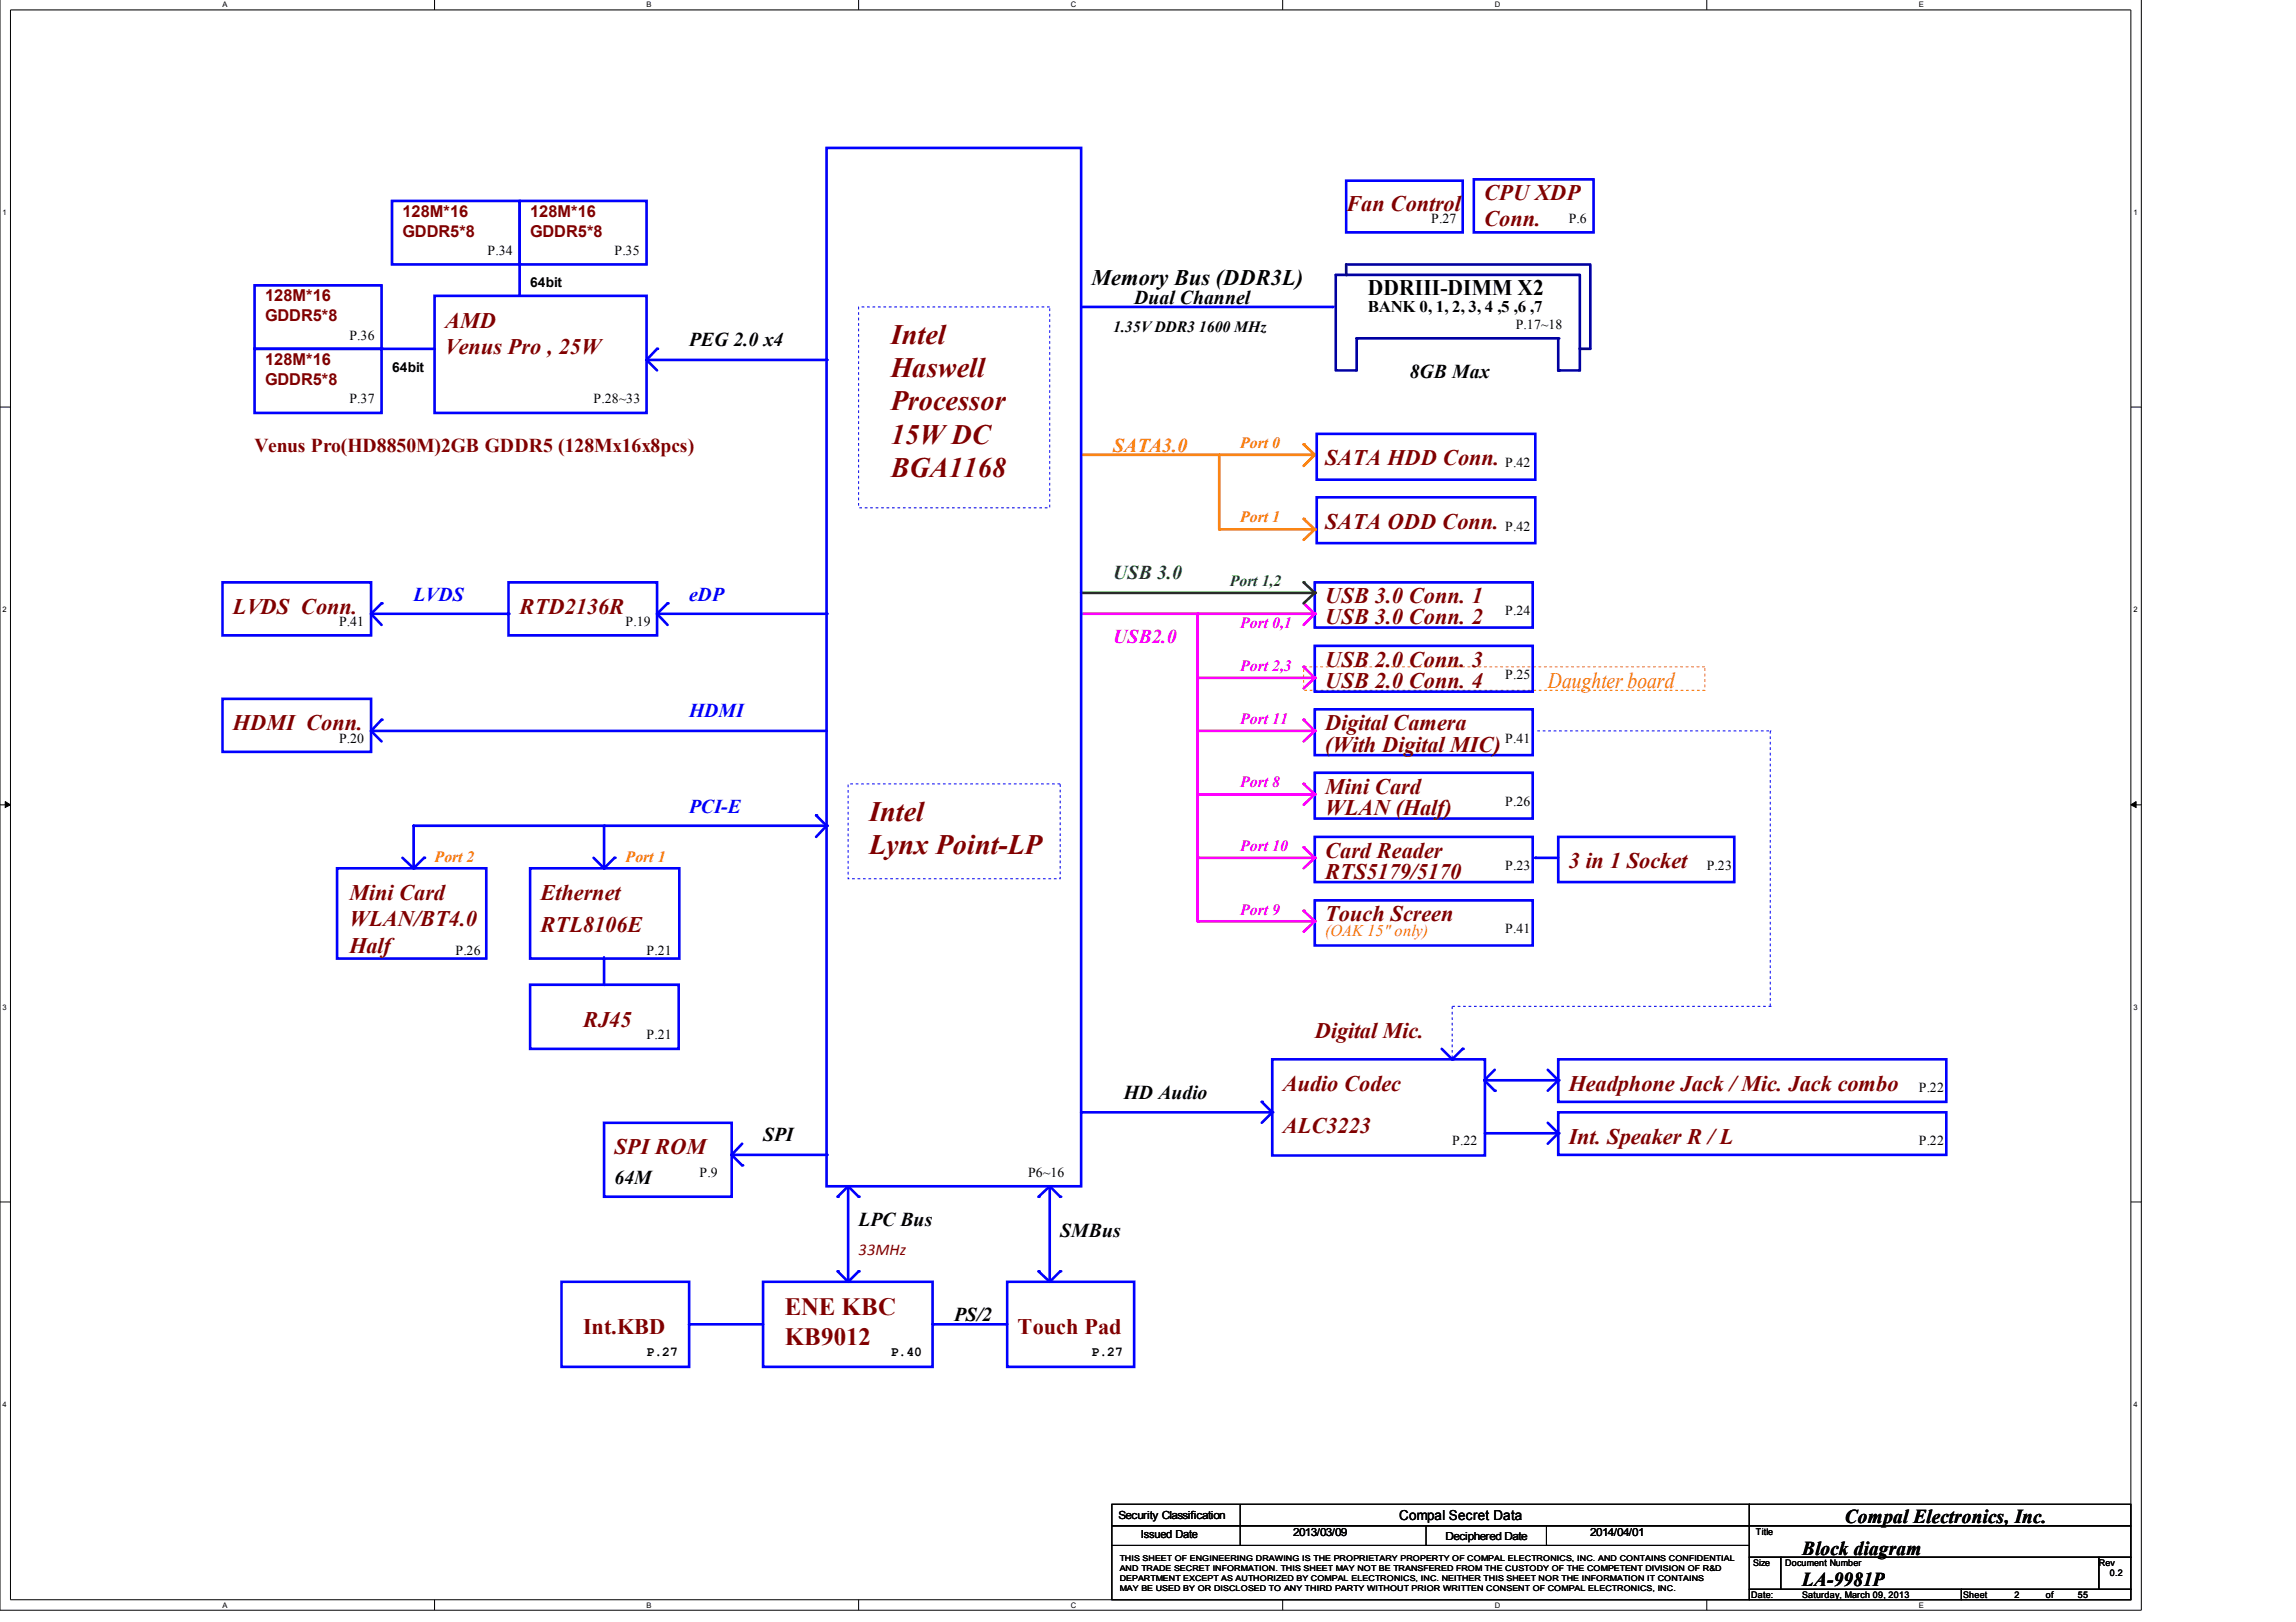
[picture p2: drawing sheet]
<svg xmlns="http://www.w3.org/2000/svg" width="297mm" height="210mm" viewBox="0 0 297 210" stroke-linecap="round" stroke-linejoin="round" font-family="sans-serif">
<defs><g id="words">
<g font-size="3.6" fill="#800000">
<text x="115.2" y="44.5">Intel</text>
<text x="115.2" y="48.8">Haswell</text>
<text x="115.2" y="53.1">Processor</text>
<text x="115.2" y="57.4">15W DC</text>
<text x="115.2" y="61.7">BGA1168</text>
<text x="112.4" y="106.2">Intel</text>
<text x="112.4" y="110.5">Lynx Point-LP</text>
</g>
<g font-size="3.2" fill="#800000">
<text x="101.5" y="170.2">ENE KBC</text>
<text x="101.5" y="174">KB9012</text>
</g>
<g font-size="2.9" fill="#800000">
<text x="174.2" y="27.3">Fan Control</text>
<text x="192" y="25.9">CPU XDP</text>
<text x="192" y="29.3">Conn.</text>
<text x="57.6" y="42.4">AMD</text>
<text x="57.6" y="45.8">Venus Pro , 25W</text>
<text x="171.4" y="60.2">SATA HDD Conn.</text>
<text x="171.4" y="68.4">SATA ODD Conn.</text>
<text x="30.1" y="79.4">LVDS Conn.</text>
<text x="67.2" y="79.4">RTD2136R</text>
<text x="171.4" y="80.8">USB 3.0 Conn. 2</text>
<text x="171.4" y="78.1">USB 3.0 Conn. 1</text>
<text x="171.4" y="86.3">USB 2.0 Conn. 3</text>
<text x="171.4" y="89">USB 2.0 Conn. 4</text>
<text x="30.1" y="94.5">HDMI Conn.</text>
<text x="171.4" y="94.5">Digital Camera</text>
<text x="171.4" y="97.3">(With Digital MIC)</text>
<text x="171.4" y="102.7">Mini Card</text>
<text x="171.4" y="105.5">WLAN (Half)</text>
<text x="171.4" y="111">Card Reader</text>
<text x="171.4" y="113.7">RTS5179/5170</text>
<text x="202.9" y="112.4">3 in 1 Socket</text>
<text x="45.2" y="116.4">Mini Card</text>
<text x="45.2" y="119.8">WLAN/BT4.0</text>
<text x="69.9" y="116.4">Ethernet</text>
<text x="171.4" y="119.2">Touch Screen</text>
<text x="45.2" y="123.3">Half</text>
<text x="69.9" y="120.6">RTL8106E</text>
<text x="75.4" y="132.9">RJ45</text>
<text x="170.1" y="134.3">Digital Mic.</text>
<text x="165.9" y="141.2">Audio Codec</text>
<text x="202.9" y="141.2">Headphone Jack / Mic. Jack combo</text>
<text x="79.5" y="149.4">SPI ROM</text>
<text x="165.9" y="146.7">ALC3223</text>
<text x="202.9" y="148">Int. Speaker R / L</text>
<text x="75.4" y="172.6">Int.KBD</text>
<text x="131.7" y="172.6">Touch Pad</text>
</g>
<g font-size="2.9">
<text x="141.2" y="36.9">Memory Bus (DDR3L)</text>
<text x="177" y="38.2">DDRIII-DIMM X2</text>
</g>
<text font-size="2.9" fill="#ff8000" x="200.2" y="89">Daughter board</text>
<g font-size="2.5">
<text x="146.7" y="39.3">Dual Channel</text>
<text x="89.2" y="44.8">PEG 2.0 x4</text>
<text x="182.4" y="49">8GB Max</text>
<text x="145.4" y="142.2">HD Audio</text>
<text x="98.7" y="147.7">SPI</text>
<text x="79.5" y="153.2">64M</text>
<text x="111.1" y="158.7">LPC Bus</text>
<text x="137.2" y="160">SMBus</text>
<text x="123.4" y="171">PS/2</text>
<text x="238.7" y="197">Compal Electronics, Inc.</text>
<text x="233.2" y="201.2">Block diagram</text>
<text x="233.2" y="205.2">LA-9981P</text>
</g>
<text font-size="2.5" fill="#800000" x="32.9" y="58.5">Venus Pro(HD8850M)2GB GDDR5 (128Mx16x8pcs)</text>
<text font-size="2.5" fill="#ff8000" x="144" y="58.5">SATA3.0</text>
<g font-size="2.5" fill="#00f">
<text x="53.5" y="77.7">LVDS</text>
<text x="89.2" y="77.7">eDP</text>
<text x="89.2" y="92.8">HDMI</text>
<text x="89.2" y="105.2">PCI-E</text>
</g>
<text font-size="2.5" fill="#008000" x="144" y="74.9">USB 3.0</text>
<text font-size="2.5" fill="#f0f" x="144" y="83.2">USB2.0</text>
<g font-size="2.1" fill="#800000">
<text x="52.1" y="28">128M*16</text>
<text x="68.6" y="28">128M*16</text>
<text x="52.1" y="30.7">GDDR5*8</text>
<text x="68.6" y="30.7">GDDR5*8</text>
<text x="34.3" y="39">128M*16</text>
<text x="34.3" y="41.6">GDDR5*8</text>
<text x="34.3" y="47.2">128M*16</text>
<text x="34.3" y="49.8">GDDR5*8</text>
<text x="111.1" y="162.4">33MHz</text>
</g>
<text font-size="2.1" x="177" y="40.3">BANK 0, 1, 2, 3, 4 ,5 ,6 ,7</text>
<text font-size="2.1" fill="#ff8000" x="171.4" y="121.2">(OAK 15&quot; only)</text>
<text font-size="2" x="144" y="42.9">1.35V DDR3 1600 MHz</text>
<g font-size="2" fill="#ff8000">
<text x="160.4" y="58">Port 0</text>
<text x="160.4" y="67.6">Port 1</text>
<text x="56.2" y="111.5">Port 2</text>
<text x="80.9" y="111.5">Port 1</text>
</g>
<text font-size="2" fill="#008000" x="159.1" y="75.9">Port 1,2</text>
<g font-size="2" fill="#f0f">
<text x="160.4" y="81.3">Port 0,1</text>
<text x="160.4" y="86.8">Port 2,3</text>
<text x="160.4" y="93.7">Port 11</text>
<text x="160.4" y="101.9">Port 8</text>
<text x="160.4" y="110.2">Port 10</text>
<text x="160.4" y="118.4">Port 9</text>
</g>
<g font-size="1.8">
<text x="185.2" y="28.9">P.27</text>
<text x="202.9" y="28.9">P.6</text>
<text x="63.1" y="32.9">P.34</text>
<text x="79.5" y="32.9">P.35</text>
<text x="68.6" y="37.2">64bit</text>
<text x="45.2" y="44">P.36</text>
<text x="196.1" y="42.6">P.17~18</text>
<text x="45.2" y="52.2">P.37</text>
<text x="50.7" y="48.2">64bit</text>
<text x="76.8" y="52.2">P.28~33</text>
<text x="194.7" y="60.4">P.42</text>
<text x="194.7" y="68.7">P.42</text>
<text x="43.9" y="81">P.41</text>
<text x="80.9" y="81">P.19</text>
<text x="194.7" y="79.6">P.24</text>
<text x="194.7" y="87.8">P.25</text>
<text x="43.9" y="96.1">P.20</text>
<text x="194.7" y="96.1">P.41</text>
<text x="194.7" y="104.3">P.26</text>
<text x="194.7" y="112.5">P.23</text>
<text x="220.8" y="112.5">P.23</text>
<text x="58.9" y="123.5">P.26</text>
<text x="83.7" y="123.5">P.21</text>
<text x="194.7" y="120.7">P.41</text>
<text x="83.7" y="134.5">P.21</text>
<text x="248.2" y="141.3">P.22</text>
<text x="187.9" y="148.2">P.22</text>
<text x="248.2" y="148.2">P.22</text>
<text x="90.5" y="152.3">P.9</text>
<text x="133" y="152.3">P6~16</text>
<text x="83.7" y="175.5">P.27</text>
<text x="115.2" y="175.5">P.40</text>
<text x="141.2" y="175.5">P.27</text>
<text x="181" y="196.7">Compal Secret Data</text>
</g>
<g font-size="1.4">
<text x="144.7" y="196.5">Security Classification</text>
<text x="147.6" y="199.1">Issued Date</text>
<text x="167.3" y="198.7">2013/03/09</text>
<text x="187" y="199.2">Deciphered Date</text>
<text x="205.7" y="198.7">2014/04/01</text>
</g>
<g font-size="1.2">
<text x="226.8" y="202.6">Size</text>
<text x="227.2" y="198.6">Title</text>
<text x="231" y="202.6">Document Number</text>
<text x="271.5" y="202.6">Rev</text>
<text x="273" y="204">0.2</text>
<text x="226.6" y="206.8">Date:</text>
<text x="233.2" y="206.8">Saturday, March 09, 2013</text>
<text x="254" y="206.8">Sheet</text>
<text x="260.6" y="206.8">2</text>
<text x="264.7" y="206.8">of</text>
<text x="268.8" y="206.8">55</text>
</g>
<g font-size="1">
<text x="28.8" y=".9">A</text>
<text x="83.7" y=".9">B</text>
<text x="138.5" y=".9">C</text>
<text x="193.4" y=".9">D</text>
<text x="248.2" y=".9">E</text>
<text x=".3" y="27.8">1</text>
<text x="276" y="27.8">1</text>
<text x=".3" y="79.2">2</text>
<text x="276" y="79.2">2</text>
<text x=".3" y="130.7">3</text>
<text x="276" y="130.7">3</text>
<text x=".3" y="182">4</text>
<text x="276" y="182">4</text>
<text x="144.9" y="202">THIS SHEET OF ENGINEERING DRAWING IS THE PROPRIETARY PROPERTY OF COMPAL ELECTRONICS, INC. AND CONTAINS CONFIDENTIAL</text>
<text x="144.9" y="203.3">AND TRADE SECRET INFORMATION. THIS SHEET MAY NOT BE TRANSFERED FROM THE CUSTODY OF THE COMPETENT DIVISION OF R&amp;D</text>
<text x="28.8" y="208">A</text>
<text x="83.7" y="208">B</text>
<text x="138.5" y="208">C</text>
<text x="144.9" y="204.6">DEPARTMENT EXCEPT AS AUTHORIZED BY COMPAL ELECTRONICS, INC. NEITHER THIS SHEET NOR THE INFORMATION IT CONTAINS</text>
<text x="144.9" y="205.8">MAY BE USED BY OR DISCLOSED TO ANY THIRD PARTY WITHOUT PRIOR WRITTEN CONSENT OF COMPAL ELECTRONICS, INC.</text>
<text x="193.4" y="208">D</text>
<text x="248.2" y="208">E</text>
</g>
</g></defs>
<path d="M0 -.1v208.5h277v-208.5M1.4 1.3h274.3v205.7h-274.3z" fill="none" stroke="#000" stroke-width=".13"/>
<g fill="#fff">
<path d="M28.8 .1h.5v1h-.5z"/>
<path d="M28.8 207.2h.5v1h-.5z"/>
</g>
<path d="M56.2 -.1v1.4M56.2 207v1.4" fill="none" stroke="#000" stroke-width=".13"/>
<g fill="#fff">
<path d="M83.7 .1h.5v1h-.5z"/>
<path d="M83.7 207.2h.5v1h-.5z"/>
</g>
<path d="M111.1 -.1v1.4M111.1 207v1.4" fill="none" stroke="#000" stroke-width=".13"/>
<g fill="#fff">
<path d="M138.5 .1h.5v1h-.5z"/>
<path d="M138.5 207.2h.5v1h-.5z"/>
</g>
<path d="M165.9 -.1v1.4M165.9 207v1.4" fill="none" stroke="#000" stroke-width=".13"/>
<g fill="#fff">
<path d="M193.4 .1h.5v1h-.5z"/>
<path d="M193.4 207.2h.5v1h-.5z"/>
</g>
<path d="M220.8 -.1v1.4M220.8 207v1.4" fill="none" stroke="#000" stroke-width=".13"/>
<g fill="#fff">
<path d="M248.2 .1h.6v1h-.6z"/>
<path d="M248.2 207.2h.6v1h-.6z"/>
<path d="M.3 26.9h.5v1.1h-.5z"/>
<path d="M276 26.9h.4v1.1h-.4z"/>
<path d="M.3 78.3h.5v1h-.5z"/>
<path d="M276 78.3h.4v1h-.4z"/>
</g>
<path d="M0 52.7h1.4M275.7 52.7h1.3" fill="none" stroke="#000" stroke-width=".13"/>
<g fill="#fff">
<path d="M.3 129.8h.5v1h-.5z"/>
<path d="M276 129.8h.4v1h-.4z"/>
</g>
<path d="M0 104.2h1.4M275.7 104.2h1.3" fill="none" stroke="#000" stroke-width=".13"/>
<path d="M.7 103.7l.7 .5-.7 .3zM275.7 104.2l.7-.5v.8z" fill="#000" stroke="#000" stroke-width=".13"/>
<g fill="#fff">
<path d="M.3 181.2h.5v1h-.5z"/>
<path d="M276 181.2h.4v1h-.4z"/>
</g>
<path d="M0 155.5h1.4M275.7 155.5h1.3" fill="none" stroke="#000" stroke-width=".13"/>
<path d="M94.7 149.5h12.2" fill="none" stroke="#00f" stroke-width=".34"/>
<circle cx="106.9" cy="149.5" r=".17" fill="#00f"/>
<path d="M96 148l-1.3 1.5" fill="none" stroke="#00f" stroke-width=".34"/>
<circle cx="94.7" cy="149.5" r=".17" fill="#00f"/>
<path d="M94.7 149.5l1.3 1.3" fill="none" stroke="#00f" stroke-width=".34"/>
<circle cx="96" cy="150.8" r=".17" fill="#00f"/>
<path d="M52.1 111l1.4 1.4" fill="none" stroke="#00f" stroke-width=".34"/>
<circle cx="53.5" cy="112.4" r=".17" fill="#00f"/>
<path d="M54.9 111l-1.4 1.4" fill="none" stroke="#00f" stroke-width=".34"/>
<circle cx="54.9" cy="111" r=".17" fill="#00f"/>
<path d="M53.5 106.9v5.5" fill="none" stroke="#00f" stroke-width=".34"/>
<circle cx="53.5" cy="106.9" r=".17" fill="#00f"/>
<path d="M170.1 108.3h28.2v5.8h-28.2z" fill="none" stroke="#00f" stroke-width=".34"/>
<path d="M154.9 111h15.2" fill="none" stroke="#f0f" stroke-width=".34"/>
<circle cx="154.9" cy="111" r=".17" fill="#f0f"/>
<path d="M170.1 111l-1.4 1.4" fill="none" stroke="#f0f" stroke-width=".34"/>
<circle cx="170.1" cy="111" r=".17" fill="#f0f"/>
<path d="M168.7 109.7l1.4 1.3" fill="none" stroke="#f0f" stroke-width=".34"/>
<circle cx="168.7" cy="109.7" r=".17" fill="#f0f"/>
<path d="M168.7 86.3h51.9v3h-51.9z" fill="none" stroke="#ff8000" stroke-width=".13" stroke-dasharray=".4 .4 .4 .4 .4 .4 .4 .4" stroke-linecap="butt"/>
<path d="M201.6 47.9h2.8" fill="none" stroke="#0000a0" stroke-width=".34"/>
<circle cx="201.6" cy="47.9" r=".17" fill="#0000a0"/>
<path d="M204.4 45.1h1.3" fill="none" stroke="#000080" stroke-width=".34"/>
<circle cx="204.4" cy="45.1" r=".17" fill="#000080"/>
<path d="M175.5 43.8h26.1" fill="none" stroke="#0000a0" stroke-width=".34"/>
<circle cx="201.6" cy="43.8" r=".17" fill="#0000a0"/>
<path d="M175.5 43.8v4.1h-2.7v-12.3h31.6v12.3" fill="none" stroke="#0000a0" stroke-width=".34"/>
<circle cx="175.5" cy="43.8" r=".17" fill="#0000a0"/>
<path d="M201.6 43.8v4.1" fill="none" stroke="#0000a0" stroke-width=".34"/>
<circle cx="201.6" cy="47.9" r=".17" fill="#0000a0"/>
<path d="M174.2 34.2h31.5v10.9" fill="none" stroke="#0000a0" stroke-width=".34"/>
<path d="M174.2 34.2v1.4" fill="none" stroke="#000080" stroke-width=".34"/>
<circle cx="174.2" cy="35.6" r=".17" fill="#000080"/>
<path d="M139.9 79.4h30.2" fill="none" stroke="#f0f" stroke-width=".34"/>
<circle cx="170.1" cy="79.4" r=".17" fill="#f0f"/>
<path d="M170.1 75.4h28.2v5.8h-28.2zM170.1 91.8h28.2v5.9h-28.2zM170.1 83.6h28.2v5.9h-28.2zM154.9 102.8h1.5M170.1 100h28.2v5.9h-28.2z" fill="none" stroke="#00f" stroke-width=".34"/>
<circle cx="156.4" cy="102.8" r=".17" fill="#00f"/>
<path d="M168.7 78.1l1.4 1.3" fill="none" stroke="#f0f" stroke-width=".34"/>
<circle cx="168.7" cy="78.1" r=".17" fill="#f0f"/>
<path d="M154.9 79.4v39.8" fill="none" stroke="#f0f" stroke-width=".34"/>
<circle cx="154.9" cy="79.4" r=".17" fill="#f0f"/>
<path d="M170.1 79.4l-1.4 1.5" fill="none" stroke="#f0f" stroke-width=".34"/>
<circle cx="170.1" cy="79.4" r=".17" fill="#f0f"/>
<path d="M154.9 102.8h15.2" fill="none" stroke="#f0f" stroke-width=".34"/>
<circle cx="154.9" cy="102.8" r=".17" fill="#f0f"/>
<path d="M154.9 94.6h15.2" fill="none" stroke="#f0f" stroke-width=".34"/>
<circle cx="154.9" cy="94.6" r=".17" fill="#f0f"/>
<path d="M168.7 93.1l1.4 1.5" fill="none" stroke="#f0f" stroke-width=".34"/>
<circle cx="168.7" cy="93.1" r=".17" fill="#f0f"/>
<path d="M170.1 94.6l-1.4 1.3" fill="none" stroke="#f0f" stroke-width=".34"/>
<circle cx="170.1" cy="94.6" r=".17" fill="#f0f"/>
<path d="M168.7 101.4l1.4 1.4" fill="none" stroke="#f0f" stroke-width=".34"/>
<circle cx="168.7" cy="101.4" r=".17" fill="#f0f"/>
<path d="M170.1 102.8l-1.4 1.4" fill="none" stroke="#f0f" stroke-width=".34"/>
<circle cx="170.1" cy="102.8" r=".17" fill="#f0f"/>
<path d="M109.7 153.5l1.4 1.4" fill="none" stroke="#00f" stroke-width=".34"/>
<circle cx="111.1" cy="154.9" r=".17" fill="#00f"/>
<path d="M109.7 153.5l-1.3 1.4" fill="none" stroke="#00f" stroke-width=".34"/>
<circle cx="108.4" cy="154.9" r=".17" fill="#00f"/>
<path d="M111.1 164.5l-1.4 1.4" fill="none" stroke="#00f" stroke-width=".34"/>
<circle cx="111.1" cy="164.5" r=".17" fill="#00f"/>
<path d="M108.4 164.5l1.3 1.4" fill="none" stroke="#00f" stroke-width=".34"/>
<circle cx="108.4" cy="164.5" r=".17" fill="#00f"/>
<path d="M109.7 153.5v12.1" fill="none" stroke="#00f" stroke-width=".34"/>
<circle cx="109.7" cy="165.6" r=".17" fill="#00f"/>
<path d="M89.2 171.4h9.5" fill="none" stroke="#00f" stroke-width=".34"/>
<circle cx="89.2" cy="171.4" r=".17" fill="#00f"/>
<path d="M170.3 64.4h28.3v5.9h-28.3zM164.6 137.1h27.5v12.4h-27.5zM201.6 137.1h50.2v5.5h-50.2zM139.9 143.9h24.7M201.6 143.9h50.2v5.6h-50.2zM72.6 165.9h16.6v11h-16.6zM98.7 165.9h21.9v11h-21.9zM130.3 165.9h16.4v11h-16.4z" fill="none" stroke="#00f" stroke-width=".34"/>
<circle cx="139.9" cy="143.9" r=".17" fill="#00f"/>
<path d="M163.2 142.6l1.4 1.3" fill="none" stroke="#00f" stroke-width=".34"/>
<circle cx="163.2" cy="142.6" r=".17" fill="#00f"/>
<path d="M164.6 143.9l-1.4 1.4" fill="none" stroke="#00f" stroke-width=".34"/>
<circle cx="164.6" cy="143.9" r=".17" fill="#00f"/>
<path d="M170.1 76.7l-1.4 1.4" fill="none" stroke="#008000" stroke-width=".34"/>
<circle cx="170.1" cy="76.7" r=".17" fill="#008000"/>
<path d="M168.7 75.4l1.4 1.3" fill="none" stroke="#008000" stroke-width=".34"/>
<circle cx="168.7" cy="75.4" r=".17" fill="#008000"/>
<path d="M139.9 76.7h30.2" fill="none" stroke="#008000" stroke-width=".34"/>
<circle cx="170.1" cy="76.7" r=".17" fill="#008000"/>
<path d="M154.9 87.7h15.2" fill="none" stroke="#f0f" stroke-width=".34"/>
<circle cx="154.9" cy="87.7" r=".17" fill="#f0f"/>
<path d="M168.7 86.3l1.4 1.4" fill="none" stroke="#f0f" stroke-width=".34"/>
<circle cx="168.7" cy="86.3" r=".17" fill="#f0f"/>
<path d="M170.1 87.7l-1.4 1.4" fill="none" stroke="#f0f" stroke-width=".34"/>
<circle cx="170.1" cy="87.7" r=".17" fill="#f0f"/>
<path d="M157.7 58.9v9.6" fill="none" stroke="#ff8000" stroke-width=".34"/>
<circle cx="157.7" cy="58.9" r=".17" fill="#ff8000"/>
<path d="M76.8 111l1.3 1.4" fill="none" stroke="#00f" stroke-width=".34"/>
<circle cx="78.1" cy="112.4" r=".17" fill="#00f"/>
<path d="M79.5 111l-1.4 1.4" fill="none" stroke="#00f" stroke-width=".34"/>
<circle cx="79.5" cy="111" r=".17" fill="#00f"/>
<path d="M68.6 112.4h19.3v11.7h-19.3zM106.9 106.9l-1.3 1.4" fill="none" stroke="#00f" stroke-width=".34"/>
<circle cx="106.9" cy="106.9" r=".17" fill="#00f"/>
<path d="M105.6 105.5l1.3 1.4" fill="none" stroke="#00f" stroke-width=".34"/>
<circle cx="105.6" cy="105.5" r=".17" fill="#00f"/>
<path d="M170.1 58.9l-1.4 1.4" fill="none" stroke="#ff8000" stroke-width=".34"/>
<circle cx="170.1" cy="58.9" r=".17" fill="#ff8000"/>
<path d="M168.7 57.5l1.4 1.4" fill="none" stroke="#ff8000" stroke-width=".34"/>
<circle cx="168.7" cy="57.5" r=".17" fill="#ff8000"/>
<path d="M78.1 123.9v3.5" fill="none" stroke="#00f" stroke-width=".34"/>
<circle cx="78.1" cy="127.4" r=".17" fill="#00f"/>
<path d="M53.5 106.9h53.4" fill="none" stroke="#00f" stroke-width=".34"/>
<circle cx="106.9" cy="106.9" r=".17" fill="#00f"/>
<path d="M139.9 58.9h30.2" fill="none" stroke="#ff8000" stroke-width=".34"/>
<circle cx="170.1" cy="58.9" r=".17" fill="#ff8000"/>
<path d="M78.1 106.9v5.5" fill="none" stroke="#00f" stroke-width=".34"/>
<circle cx="78.1" cy="106.9" r=".17" fill="#00f"/>
<path d="M106.9 19.1h33v134.4h-33zM139.9 39.7h32.5M68.6 127.4h19.2v8.3h-19.2z" fill="none" stroke="#00f" stroke-width=".34"/>
<circle cx="172.4" cy="39.7" r=".17" fill="#00f"/>
<path d="M170.3 56.1h28.3v6h-28.3zM85 79.4h21.9M43.6 112.4h19.3v11.7h-19.3z" fill="none" stroke="#00f" stroke-width=".34"/>
<circle cx="106.9" cy="79.4" r=".17" fill="#00f"/>
<path d="M28.8 90.4h19.2v6.9h-19.2zM48 94.6h58.9" fill="none" stroke="#00f" stroke-width=".34"/>
<circle cx="48" cy="94.6" r=".17" fill="#00f"/>
<path d="M49.4 93.1l-1.4 1.5" fill="none" stroke="#00f" stroke-width=".34"/>
<circle cx="49.4" cy="93.1" r=".17" fill="#00f"/>
<path d="M48 94.6l1.4 1.3" fill="none" stroke="#00f" stroke-width=".34"/>
<circle cx="48" cy="94.6" r=".17" fill="#00f"/>
<path d="M28.8 75.4h19.2v6.8h-19.2zM86.4 78.1l-1.4 1.3" fill="none" stroke="#00f" stroke-width=".34"/>
<circle cx="86.4" cy="78.1" r=".17" fill="#00f"/>
<path d="M85 79.4l1.4 1.5" fill="none" stroke="#00f" stroke-width=".34"/>
<circle cx="85" cy="79.4" r=".17" fill="#00f"/>
<path d="M170.1 68.5l-1.4 1.4" fill="none" stroke="#ff8000" stroke-width=".34"/>
<circle cx="170.1" cy="68.5" r=".17" fill="#ff8000"/>
<path d="M168.7 67.2l1.4 1.3" fill="none" stroke="#ff8000" stroke-width=".34"/>
<circle cx="168.7" cy="67.2" r=".17" fill="#ff8000"/>
<path d="M157.7 68.5h12.4" fill="none" stroke="#ff8000" stroke-width=".34"/>
<circle cx="170.1" cy="68.5" r=".17" fill="#ff8000"/>
<path d="M192.1 139.8h9.5" fill="none" stroke="#00f" stroke-width=".34"/>
<circle cx="192.1" cy="139.8" r=".17" fill="#00f"/>
<path d="M201.6 139.8l-1.4 1.4" fill="none" stroke="#00f" stroke-width=".34"/>
<circle cx="201.6" cy="139.8" r=".17" fill="#00f"/>
<path d="M200.2 138.4l1.4 1.4" fill="none" stroke="#00f" stroke-width=".34"/>
<circle cx="201.6" cy="139.8" r=".17" fill="#00f"/>
<path d="M192 139.8l1.4 1.4" fill="none" stroke="#00f" stroke-width=".34"/>
<circle cx="193.4" cy="141.2" r=".17" fill="#00f"/>
<path d="M193.4 138.4l-1.4 1.4" fill="none" stroke="#00f" stroke-width=".34"/>
<circle cx="192" cy="139.8" r=".17" fill="#00f"/>
<path d="M192.1 146.7h9.5" fill="none" stroke="#00f" stroke-width=".34"/>
<circle cx="192.1" cy="146.7" r=".17" fill="#00f"/>
<path d="M200.2 145.3l1.4 1.4" fill="none" stroke="#00f" stroke-width=".34"/>
<circle cx="201.6" cy="146.7" r=".17" fill="#00f"/>
<path d="M201.6 146.7l-1.4 1.3" fill="none" stroke="#00f" stroke-width=".34"/>
<circle cx="201.6" cy="146.7" r=".17" fill="#00f"/>
<path d="M187.9 130.2v6.9" fill="none" stroke="#00f" stroke-width=".13" stroke-dasharray=".4 .4 .4 .4 .4 .4 .4 .4" stroke-linecap="butt"/>
<path d="M189.2 135.7l-1.3 1.4" fill="none" stroke="#00f" stroke-width=".34"/>
<circle cx="189.2" cy="135.7" r=".17" fill="#00f"/>
<path d="M186.5 135.7l1.4 1.4" fill="none" stroke="#00f" stroke-width=".34"/>
<circle cx="187.9" cy="137.1" r=".17" fill="#00f"/>
<path d="M174.2 23.4h15v6.7h-15zM190.7 23.2h15.5v6.9h-15.5zM170.1 116.5h28.2v5.9h-28.2z" fill="none" stroke="#00f" stroke-width=".34"/>
<path d="M198.9 94.6h30.1M229 94.6v35.6M187.9 130.2h41.1" fill="none" stroke="#00f" stroke-width=".13" stroke-dasharray=".4 .4 .4 .4 .4 .4 .4 .4" stroke-linecap="butt"/>
<path d="M154.9 119.2h15.2" fill="none" stroke="#f0f" stroke-width=".34"/>
<circle cx="154.9" cy="119.2" r=".17" fill="#f0f"/>
<path d="M170.1 119.2l-1.4 1.4" fill="none" stroke="#f0f" stroke-width=".34"/>
<circle cx="170.1" cy="119.2" r=".17" fill="#f0f"/>
<path d="M168.7 117.9l1.4 1.3" fill="none" stroke="#f0f" stroke-width=".34"/>
<circle cx="168.7" cy="117.9" r=".17" fill="#f0f"/>
<path d="M198.6 111h3M201.6 108.3h22.8v5.8h-22.8z" fill="none" stroke="#00f" stroke-width=".34"/>
<circle cx="198.6" cy="111" r=".17" fill="#00f"/>
<path d="M48 79.4h17.8M65.8 75.4h19.2v6.8h-19.2z" fill="none" stroke="#00f" stroke-width=".34"/>
<circle cx="65.8" cy="79.4" r=".17" fill="#00f"/>
<path d="M49.4 78.1l-1.4 1.3" fill="none" stroke="#00f" stroke-width=".34"/>
<circle cx="49.4" cy="78.1" r=".17" fill="#00f"/>
<path d="M48 79.4l1.4 1.5" fill="none" stroke="#00f" stroke-width=".34"/>
<circle cx="48" cy="79.4" r=".17" fill="#00f"/>
<path d="M111.1 39.7h24.7v26h-24.7zM109.7 101.4h27.5v12.3h-27.5z" fill="none" stroke="#00f" stroke-width=".13" stroke-dasharray=".4 .4 .4 .4 .4 .4 .4 .4" stroke-linecap="butt"/>
<path d="M120.6 171.4h9.7" fill="none" stroke="#00f" stroke-width=".34"/>
<circle cx="120.6" cy="171.4" r=".17" fill="#00f"/>
<path d="M135.8 153.5l1.4 1.4" fill="none" stroke="#00f" stroke-width=".34"/>
<circle cx="137.2" cy="154.9" r=".17" fill="#00f"/>
<path d="M135.8 153.5l-1.4 1.4" fill="none" stroke="#00f" stroke-width=".34"/>
<circle cx="134.4" cy="154.9" r=".17" fill="#00f"/>
<path d="M137.2 164.5l-1.4 1.4" fill="none" stroke="#00f" stroke-width=".34"/>
<circle cx="137.2" cy="164.5" r=".17" fill="#00f"/>
<path d="M134.4 164.5l1.4 1.4" fill="none" stroke="#00f" stroke-width=".34"/>
<circle cx="134.4" cy="164.5" r=".17" fill="#00f"/>
<path d="M135.8 153.5v12.1" fill="none" stroke="#00f" stroke-width=".34"/>
<circle cx="135.8" cy="165.6" r=".17" fill="#00f"/>
<path d="M83.7 46.6h23.2" fill="none" stroke="#00f" stroke-width=".34"/>
<circle cx="106.9" cy="46.6" r=".17" fill="#00f"/>
<path d="M85 45.1l-1.3 1.5" fill="none" stroke="#00f" stroke-width=".34"/>
<circle cx="85" cy="45.1" r=".17" fill="#00f"/>
<path d="M83.7 46.6l1.3 1.3" fill="none" stroke="#00f" stroke-width=".34"/>
<circle cx="83.7" cy="46.6" r=".17" fill="#00f"/>
<path d="M32.9 36.9h16.5v8.2h-16.5zM50.7 26h16.5v8.2h-16.5zM56.2 38.3h27.5v15.1h-27.5zM67.2 26h16.5v8.2h-16.5zM67.2 34.2v4.1M32.9 45.1h16.5v8.3h-16.5z" fill="none" stroke="#00f" stroke-width=".34"/>
<circle cx="67.2" cy="34.2" r=".17" fill="#00f"/>
<path d="M49.4 45.1h6.8" fill="none" stroke="#00f" stroke-width=".34"/>
<circle cx="49.4" cy="45.1" r=".17" fill="#00f"/>
<path d="M78.1 145.3h16.6v9.6h-16.6z" fill="none" stroke="#00f" stroke-width=".34"/>
<g fill="none" stroke="#000" stroke-width=".13">
<path d="M143.8 194.7h82.5v2.8h-82.5zM143.8 197.5h82.5v2.5h-82.5zM143.8 200h82.5v7h-82.5zM160.4 197.5h.1M160.4 200h.1M160.4 194.7v5.3M184.5 200h.1M184.5 197.5v2.5M200.1 200h.1M200.1 197.5v2.5M226.3 194.7h49.4v2.8h-49.4zM226.3 197.5h49.4v4h-49.4z"/>
<path d="M226.3 201.5h4.1v4.2h-4.1zM226.3 205.7h27.4v1.3h-27.4zM230.4 201.5h41.1v4.2h-41.1zM253.7 205.7h22v1.3h-22zM271.5 201.5h4.2v4.2h-4.2z"/>
</g>
<use href="#words"/>
</svg>
